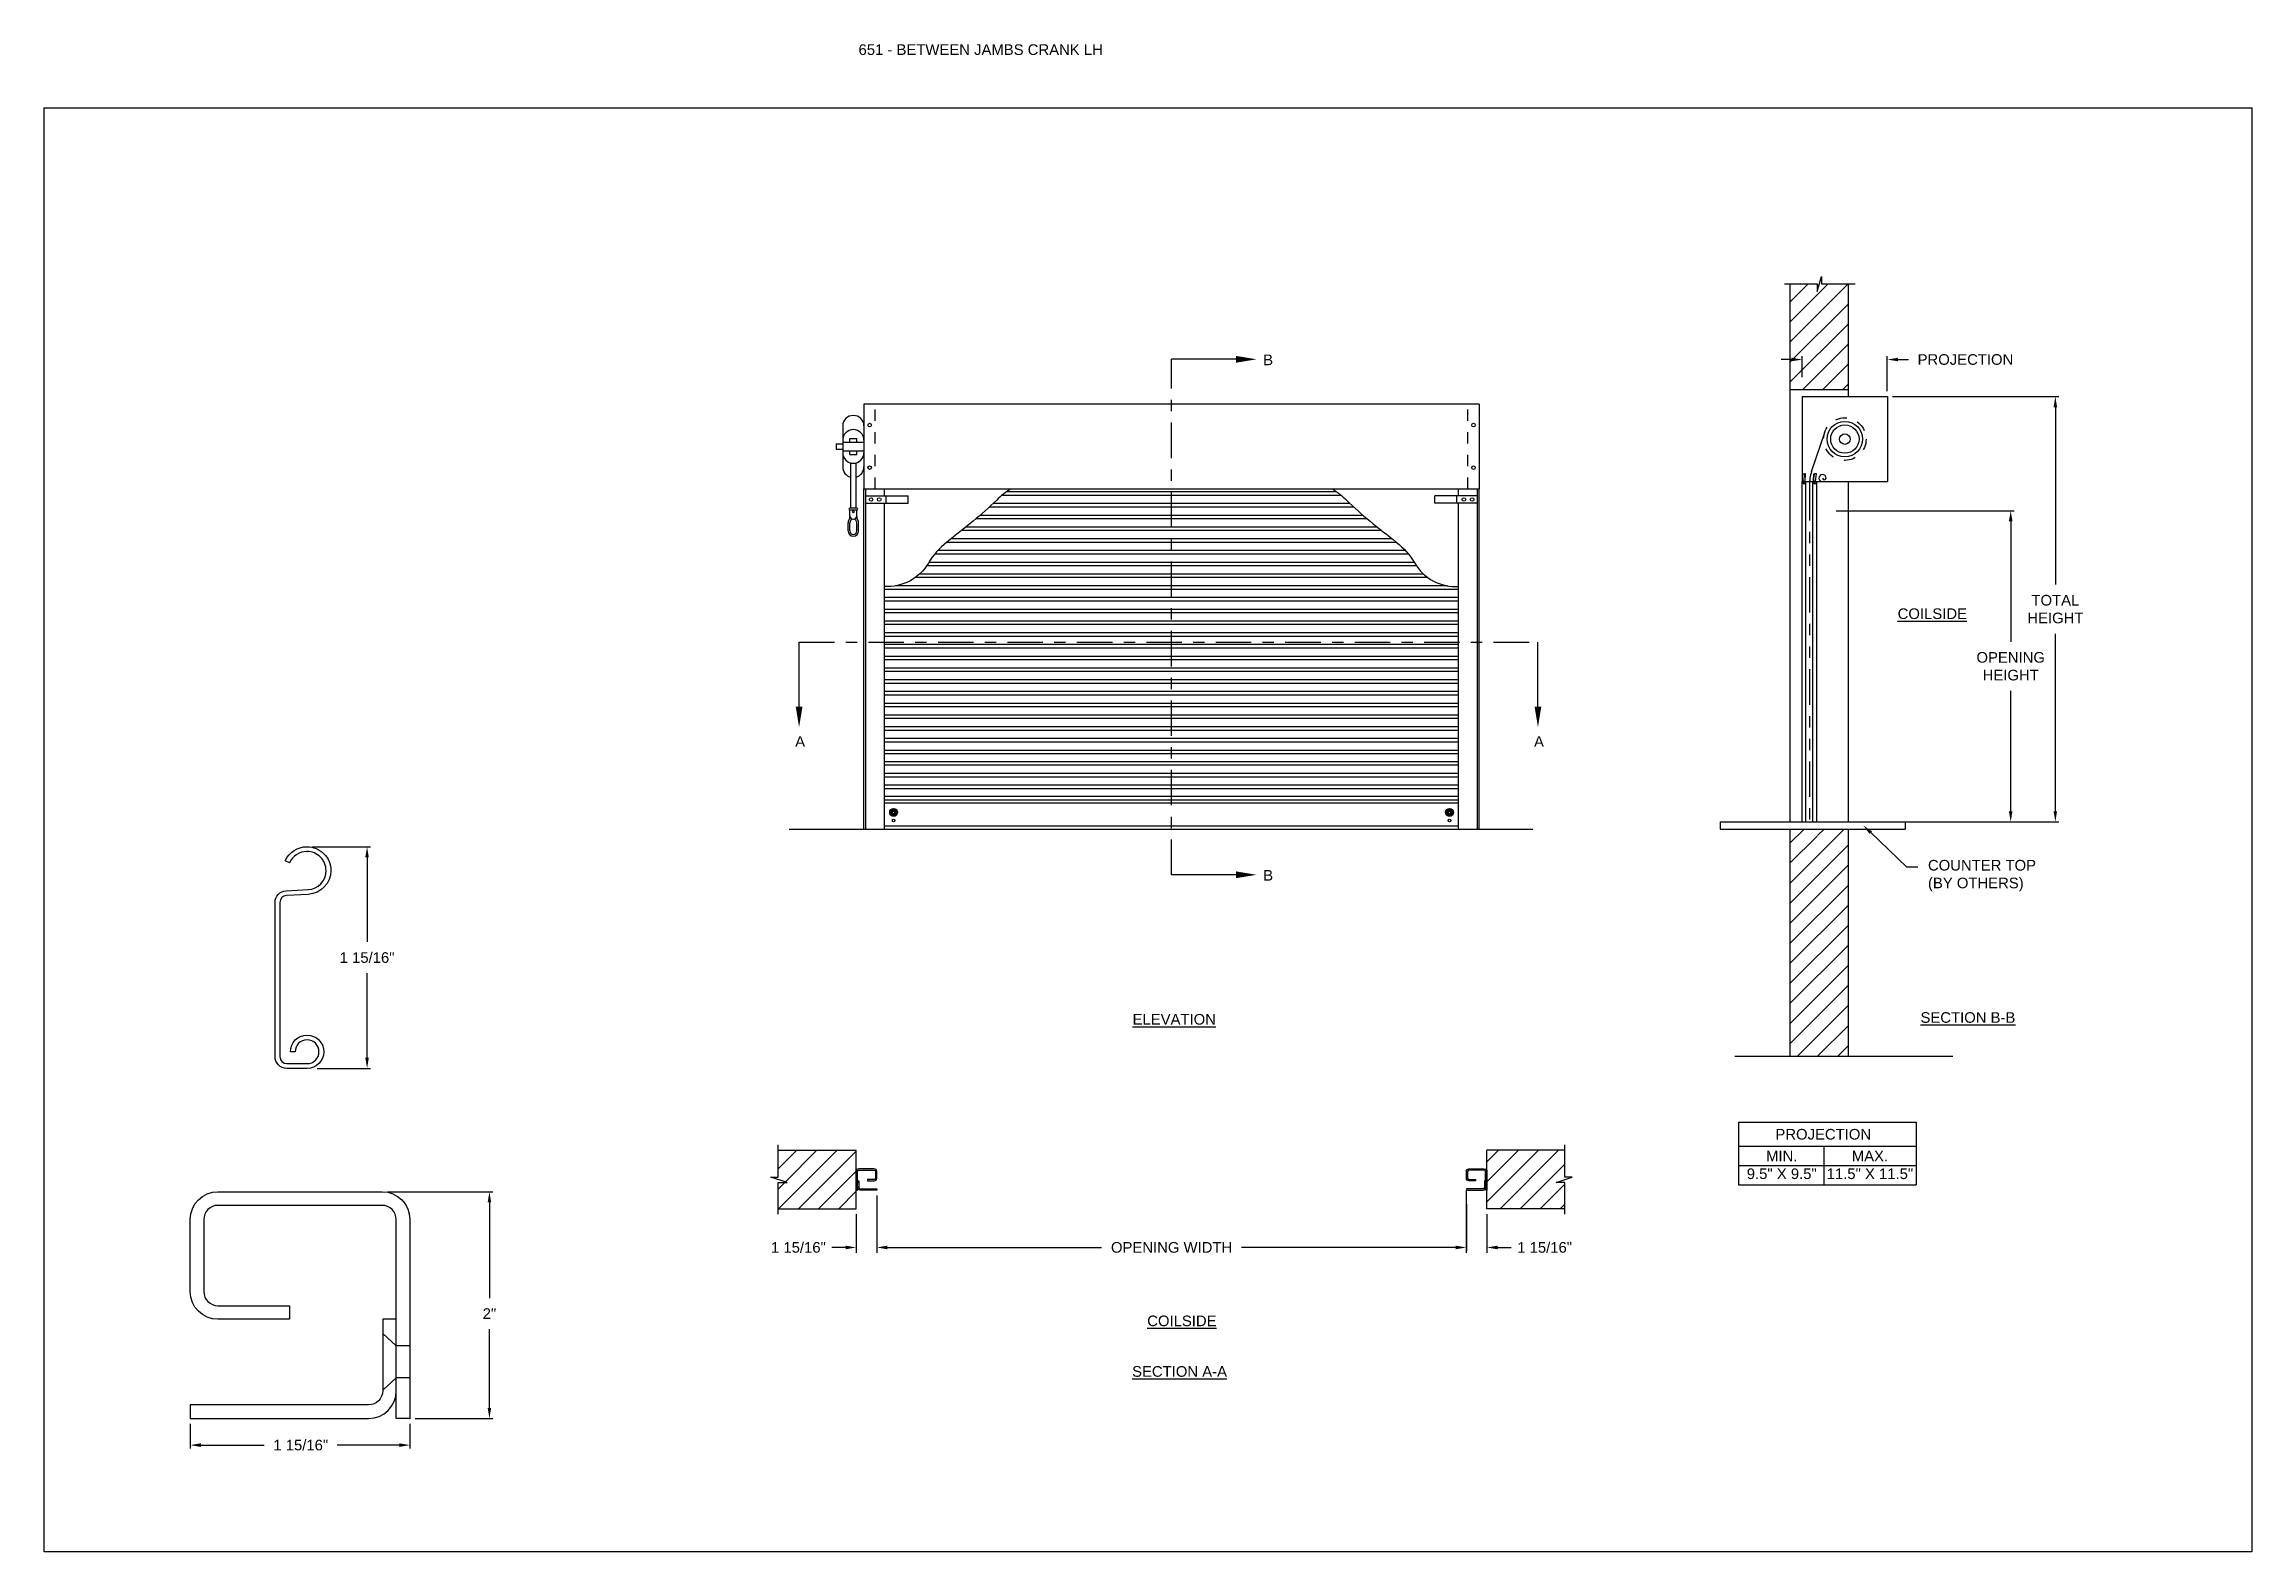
# Model space of a CAD drawing. Header units: inches. Extents: x 169.6 to 213.7, y 214.8 to 266.5.
# Drawn here: x 169.59 to 189.06, y 234.45 to 247.74 of the extents above; entities that cross this region are included whole.
import ezdxf
from ezdxf import colors
from ezdxf.entities.mleader import LeaderData, LeaderLine
from ezdxf.math import Vec2, Vec3

# ---------------------------------------------------------------- set-up
doc = ezdxf.new("R2010")
doc.units = ezdxf.units.IN
doc.header["$LTSCALE"] = 0.25
doc.header["$MEASUREMENT"] = 0
for name, pattern in [('CENTER', [2, 1.25, -0.25, 0.25, -0.25]), ('HIDDEN', [0.375, 0.25, -0.125]), ('PHANTOM', [2.5, 1.25, -0.25, 0.25, -0.25, 0.25, -0.25])]:
    doc.linetypes.add(name, pattern=pattern)
for name, color, linetype in [('ANNOTATIONS', 1, 'Continuous'), ('CRANK LH', 7, 'Continuous'), ('DETAILS', 4, 'Continuous'), ('SECTION CUTS', 6, 'CENTER')]:
    doc.layers.add(name, color=color, linetype=linetype)
doc.styles.add('ARIAL', font='arial.ttf', dxfattribs={"height": 0.09375})
doc.styles.get("Standard").update_dxf_attribs({"font": 'romans.shx'})
doc.dimstyles.new('ARIAL', dxfattribs={"dimtxt": 0.09375, "dimasz": 0.09375, "dimexe": 0.03125, "dimexo": 0.046875, "dimgap": 0.09, "dimtad": 0, "dimtih": 1, "dimtoh": 1, "dimdec": 4, "dimzin": 0, "dimdsep": 46, "dimlunit": 4, "dimtxsty": 'ARIAL', "dimcen": 0.09, "dimadec": 0, "dimazin": 0, "dimtfac": 1, "dimtdec": 4, "dimtix": 1, "dimtofl": 0, "dimtmove": 0, "dimatfit": 3, "dimfxl": 0.18, "dimfrac": 2, "dimtolj": 1, "dimtzin": 0, "dimarcsym": 0})
doc.dimstyles.new('STANDARD$0', dxfattribs={"dimtxt": 0.09375, "dimasz": 0.09375, "dimexe": 0.03125, "dimexo": 0.046875, "dimgap": 0.09, "dimtad": 0, "dimtih": 1, "dimtoh": 1, "dimdec": 4, "dimzin": 0, "dimdsep": 46, "dimtxsty": 'ARIAL', "dimcen": 0.09, "dimadec": 0, "dimazin": 0, "dimtfac": 1, "dimtdec": 4, "dimtofl": 0, "dimtmove": 0, "dimatfit": 1, "dimfxl": 1, "dimtolj": 1, "dimtzin": 0, "dimarcsym": 0})
pattern_1 = [(45, (-18.47276, -17.52354), (-0.08838835, 0.08838835), [])]
pattern_2 = [(45, (-18.47276, -16.85585), (-0.088388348, 0.088388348), [])]

msp = doc.modelspace()

# ---------------------------------------------------------------- texts
at = {"layer": 'ANNOTATIONS', "insert": (176.77122, 247.74099), "char_height": 0.09375, "width": 6.6097632, "attachment_point": 1, "line_spacing_factor": 0.86134, "style": 'ARIAL'}
msp.add_mtext('651 - BETWEEN JAMBS CRANK LH', dxfattribs=at)
at = {"layer": 'ANNOTATIONS', "char_height": 0.09375, "attachment_point": 2, "style": 'ARIAL'}
for s, insert, width in [('{\\LCOILSIDE}', (186.24071, 242.76669), 1.3823677), ('{\\LELEVATION}', (179.55534, 239.18997), 3.0834986), ('{\\LSECTION B-B}', (186.55482, 239.20594), 1.3823677), ('{\\LCOILSIDE}', (179.62258, 236.5306), 1.3823677), ('{\\LSECTION A-A}', (179.60195, 236.08446), 1.3823677)]:
    msp.add_mtext(s, dxfattribs=dict(at, insert=insert, width=width))
for s, width, insert in [('PROJECTION ', 1.7594917, (185.27899, 238.1763)), ('MIN.\\P9.5" X 9.5" ', 0.6711642, (184.91297, 237.98431)), ('MAX.\\P11.5" X 11.5"', 0.7869326, (185.69062, 237.98431))]:
    msp.add_mtext_dynamic_manual_height_columns(s, width=width, gutter_width=1.36268, heights=[0], dxfattribs=dict(at, insert=insert))
at = {"layer": 'SECTION CUTS', "style": 'ARIAL'}
for s, p in [('B', (180.33966, 244.91153)), ('A', (176.21233, 241.54591)), ('A', (182.72828, 241.54591)), ('B', (180.33966, 240.36581))]:
    msp.add_text(s, height=0.09375, dxfattribs=at).set_placement(p)

# ---------------------------------------------------------------- blocks, each defined once
blk = doc.blocks.new('*D21')
at = {"layer": 'ANNOTATIONS', "color": 0, "lineweight": -2, "transparency": 16777216}
for p, q in [((182.131, 237.637), (182.131, 237.1)), ((176.932, 237.29), (176.932, 237.1)), ((177.026, 237.131), (178.915, 237.131)), ((182.037, 237.131), (180.148, 237.131))]:
    blk.add_line(p, q, dxfattribs=at)
at = {"layer": 'ANNOTATIONS', "color": 0, "transparency": 16777216}
for points in [[(177.026, 237.147), (177.026, 237.115), (176.932, 237.131)], [(182.037, 237.147), (182.037, 237.115), (182.131, 237.131)]]:
    blk.add_solid(points, dxfattribs=at)
at = {"layer": 'defpoints', "color": 0, "transparency": 16777216}
for p in [(182.131, 237.684), (176.932, 237.337), (182.131, 237.131)]:
    blk.add_point(p, dxfattribs=at)
at = {"layer": 'ANNOTATIONS', "color": 0, "transparency": 16777216, "insert": (179.532, 237.131), "char_height": 0.09375, "attachment_point": 5, "style": 'ARIAL'}
blk.add_mtext('\\A1;OPENING WIDTH', dxfattribs=at)
blk = doc.blocks.new('*D19')
at = {"layer": 'ANNOTATIONS', "color": 0, "lineweight": -2, "transparency": 16777216}
for p, q in [((170.877, 235.575), (170.877, 235.357)), ((172.814, 235.575), (172.814, 235.357)), ((170.971, 235.388), (171.53, 235.388)), ((172.721, 235.388), (172.173, 235.388))]:
    blk.add_line(p, q, dxfattribs=at)
at = {"layer": 'ANNOTATIONS', "color": 0, "transparency": 16777216}
for points in [[(170.971, 235.404), (170.971, 235.372), (170.877, 235.388)], [(172.721, 235.404), (172.721, 235.372), (172.814, 235.388)]]:
    blk.add_solid(points, dxfattribs=at)
at = {"layer": 'defpoints', "color": 0, "transparency": 16777216}
for p in [(170.877, 235.622), (172.814, 235.622), (170.877, 235.388)]:
    blk.add_point(p, dxfattribs=at)
at = {"layer": 'ANNOTATIONS', "color": 0, "transparency": 16777216, "insert": (171.852, 235.388), "char_height": 0.09375, "attachment_point": 5, "style": 'ARIAL'}
blk.add_mtext('\\A1;1 15/16"', dxfattribs=at)
blk = doc.blocks.new('*D20')
at = {"layer": 'ANNOTATIONS', "color": 0, "lineweight": -2, "transparency": 16777216}
for p, q in [((172.616, 237.622), (173.547, 237.622)), ((173.516, 237.529), (173.516, 236.685)), ((173.516, 235.716), (173.516, 236.411)), ((172.861, 235.622), (173.547, 235.622))]:
    blk.add_line(p, q, dxfattribs=at)
at = {"layer": 'ANNOTATIONS', "color": 0, "transparency": 16777216}
for points in [[(173.5, 237.529), (173.531, 237.529), (173.516, 237.622)], [(173.5, 235.716), (173.531, 235.716), (173.516, 235.622)]]:
    blk.add_solid(points, dxfattribs=at)
at = {"layer": 'defpoints', "color": 0, "transparency": 16777216}
for p in [(172.569, 237.622), (173.516, 237.622), (172.814, 235.622)]:
    blk.add_point(p, dxfattribs=at)
at = {"layer": 'ANNOTATIONS', "color": 0, "transparency": 16777216, "insert": (173.516, 236.548), "char_height": 0.0938, "attachment_point": 5, "style": 'ARIAL'}
blk.add_mtext('\\A1;2"', dxfattribs=at)
blk = doc.blocks.new('*D14')
at = {"layer": 'ANNOTATIONS', "color": 0, "lineweight": -2, "transparency": 16777216}
for p, q in [((176.932, 237.59), (176.932, 237.084)), ((176.75, 237.426), (176.75, 237.084)), ((176.657, 237.131), (176.535, 237.131)), ((177.026, 237.131), (177.12, 237.131))]:
    blk.add_line(p, q, dxfattribs=at)
at = {"layer": 'ANNOTATIONS', "color": 0, "transparency": 16777216}
for points in [[(176.657, 237.147), (176.657, 237.115), (176.75, 237.131)], [(177.026, 237.147), (177.026, 237.115), (176.932, 237.131)]]:
    blk.add_solid(points, dxfattribs=at)
at = {"layer": 'defpoints', "color": 0, "transparency": 16777216}
for p in [(176.932, 237.637), (176.75, 237.472), (176.932, 237.131)]:
    blk.add_point(p, dxfattribs=at)
at = {"layer": 'ANNOTATIONS', "color": 0, "transparency": 16777216, "insert": (176.241, 237.131), "char_height": 0.09375, "attachment_point": 5, "style": 'ARIAL'}
blk.add_mtext('\\A1;1 15/16"', dxfattribs=at)
blk = doc.blocks.new('*D15')
at = {"layer": 'ANNOTATIONS', "color": 0, "lineweight": -2, "transparency": 16777216}
for p, q in [((182.131, 237.59), (182.131, 237.084)), ((182.313, 237.426), (182.313, 237.084)), ((182.037, 237.131), (181.944, 237.131)), ((182.407, 237.131), (182.528, 237.131))]:
    blk.add_line(p, q, dxfattribs=at)
at = {"layer": 'ANNOTATIONS', "color": 0, "transparency": 16777216}
for points in [[(182.037, 237.147), (182.037, 237.115), (182.131, 237.131)], [(182.407, 237.147), (182.407, 237.115), (182.313, 237.131)]]:
    blk.add_solid(points, dxfattribs=at)
at = {"layer": 'defpoints', "color": 0, "transparency": 16777216}
for p in [(182.131, 237.637), (182.313, 237.472), (182.313, 237.131)]:
    blk.add_point(p, dxfattribs=at)
at = {"layer": 'ANNOTATIONS', "color": 0, "transparency": 16777216, "insert": (182.822, 237.131), "char_height": 0.09375, "attachment_point": 5, "style": 'ARIAL'}
blk.add_mtext('\\A1;1 15/16"', dxfattribs=at)
blk = doc.blocks.new('*D16')
at = {"layer": 'ANNOTATIONS', "color": 0, "lineweight": -2, "transparency": 16777216}
for p, q in [((185.001, 244.961), (184.907, 244.961)), ((185.094, 244.807), (185.094, 244.992)), ((185.844, 244.681), (185.844, 244.992)), ((185.938, 244.961), (186.032, 244.961))]:
    blk.add_line(p, q, dxfattribs=at)
at = {"layer": 'ANNOTATIONS', "color": 0, "transparency": 16777216}
for points in [[(185.001, 244.977), (185.001, 244.946), (185.094, 244.961)], [(185.938, 244.977), (185.938, 244.946), (185.844, 244.961)]]:
    blk.add_solid(points, dxfattribs=at)
at = {"layer": 'defpoints', "color": 0, "transparency": 16777216}
for p in [(185.844, 244.961), (185.094, 244.76), (185.844, 244.635)]:
    blk.add_point(p, dxfattribs=at)
at = {"layer": 'ANNOTATIONS', "color": 0, "transparency": 16777216, "insert": (186.533, 244.961), "char_height": 0.09375, "attachment_point": 5, "style": 'ARIAL'}
blk.add_mtext('\\A1;PROJECTION', dxfattribs=at)
blk = doc.blocks.new('*X8')
at = {"color": 0, "linetype": 'Continuous'}
for p, q in [((2.144, 5.299), (2.185, 5.339)), ((2.144, 5.304), (2.18, 5.339)), ((2.144, 5.309), (2.174, 5.339)), ((2.145, 5.294), (2.189, 5.338)), ((2.146, 5.317), (2.167, 5.338)), ((2.147, 5.29), (2.193, 5.336)), ((2.149, 5.287), (2.167, 5.305)), ((2.151, 5.284), (2.168, 5.3)), ((2.154, 5.281), (2.17, 5.297)), ((2.157, 5.278), (2.174, 5.295)), ((2.16, 5.276), (2.178, 5.294)), ((2.164, 5.274), (2.209, 5.319)), ((2.168, 5.272), (2.211, 5.315)), ((2.172, 5.271), (2.212, 5.311)), ((2.177, 5.271), (2.212, 5.306)), ((2.178, 5.316), (2.196, 5.334)), ((2.183, 5.315), (2.2, 5.332)), ((2.183, 5.271), (2.212, 5.3)), ((2.186, 5.313), (2.203, 5.329)), ((2.188, 5.31), (2.205, 5.326)), ((2.189, 5.305), (2.207, 5.323)), ((2.191, 5.273), (2.21, 5.293))]:
    blk.add_line(p, q, dxfattribs=at)
blk = doc.blocks.new('*D17')
at = {"layer": 'ANNOTATIONS', "color": 0, "lineweight": -2, "transparency": 16777216}
for p, q in [((185.392, 243.627), (186.963, 243.627)), ((186.932, 243.534), (186.932, 242.473)), ((186.932, 240.978), (186.932, 242.039)), ((185.392, 240.885), (186.963, 240.885))]:
    blk.add_line(p, q, dxfattribs=at)
at = {"layer": 'ANNOTATIONS', "color": 0, "transparency": 16777216}
for points in [[(186.916, 243.534), (186.948, 243.534), (186.932, 243.627)], [(186.916, 240.978), (186.948, 240.978), (186.932, 240.885)]]:
    blk.add_solid(points, dxfattribs=at)
at = {"layer": 'defpoints', "color": 0, "transparency": 16777216}
for p in [(185.345, 243.627), (185.345, 240.885), (186.932, 240.885)]:
    blk.add_point(p, dxfattribs=at)
at = {"layer": 'ANNOTATIONS', "color": 0, "transparency": 16777216, "insert": (186.932, 242.256), "char_height": 0.09375, "attachment_point": 5, "style": 'ARIAL'}
blk.add_mtext('\\A1;OPENING \\PHEIGHT', dxfattribs=at)
blk = doc.blocks.new('*D18')
at = {"layer": 'ANNOTATIONS', "color": 0, "lineweight": -2, "transparency": 16777216}
for p, q in [((185.891, 244.635), (187.357, 244.635)), ((187.326, 244.541), (187.326, 242.977)), ((187.326, 240.978), (187.326, 242.542)), ((185.891, 240.885), (187.357, 240.885))]:
    blk.add_line(p, q, dxfattribs=at)
at = {"layer": 'ANNOTATIONS', "color": 0, "transparency": 16777216}
for points in [[(187.31, 244.541), (187.341, 244.541), (187.326, 244.635)], [(187.31, 240.978), (187.341, 240.978), (187.326, 240.885)]]:
    blk.add_solid(points, dxfattribs=at)
at = {"layer": 'defpoints', "color": 0, "transparency": 16777216}
for p in [(185.844, 244.635), (185.844, 240.885), (187.326, 240.885)]:
    blk.add_point(p, dxfattribs=at)
at = {"layer": 'ANNOTATIONS', "color": 0, "transparency": 16777216, "insert": (187.326, 242.76), "char_height": 0.0938, "attachment_point": 5, "style": 'ARIAL'}
blk.add_mtext('\\A1;TOTAL \\PHEIGHT', dxfattribs=at)
blk = doc.blocks.new('*D53')
at = {"layer": 'ANNOTATIONS', "color": 0, "lineweight": -2, "transparency": 16777216}
for p, q in [((171.954, 240.665), (172.468, 240.665)), ((172.437, 240.571), (172.437, 239.826)), ((172.437, 238.804), (172.437, 239.549)), ((171.996, 238.71), (172.468, 238.71))]:
    blk.add_line(p, q, dxfattribs=at)
at = {"layer": 'ANNOTATIONS', "color": 0, "transparency": 16777216}
for points in [[(172.421, 240.571), (172.452, 240.571), (172.437, 240.665)], [(172.421, 238.804), (172.452, 238.804), (172.437, 238.71)]]:
    blk.add_solid(points, dxfattribs=at)
at = {"layer": 'defpoints', "color": 0, "transparency": 16777216}
for p in [(171.907, 240.665), (171.949, 238.71), (172.437, 238.71)]:
    blk.add_point(p, dxfattribs=at)
at = {"layer": 'ANNOTATIONS', "color": 0, "transparency": 16777216, "insert": (172.437, 239.687), "char_height": 0.09375, "attachment_point": 5, "style": 'ARIAL'}
blk.add_mtext('\\A1;1 15/16"', dxfattribs=at)

# ---------------------------------------------------------------- dimensions: what is measured, and where the dimension line sits
at = {"layer": 'ANNOTATIONS'}
dim = msp.add_linear_dim(base=(185.84432, 244.96116), p1=(185.09432, 244.76043), p2=(185.84432, 244.63462), text='PROJECTION', dimstyle='STANDARD$0', dxfattribs=at)
dim.commit()
dim.dimension.update_dxf_attribs({"geometry": '*D16', "text_midpoint": (186.53343, 244.96116), "dimtype": 160})
for base, p1, p2, text, picture, middle in [((187.32564, 240.88462), (185.84432, 244.63462), (185.84432, 240.88462), 'TOTAL \\PHEIGHT', '*D18', (187.32564, 242.75962)), ((186.93189, 240.88462), (185.34463, 243.62742), (185.34463, 240.88462), 'OPENING \\PHEIGHT', '*D17', (186.93189, 242.25602))]:
    dim = msp.add_linear_dim(base=base, p1=p1, p2=p2, angle=90, text=text, dimstyle='STANDARD$0', dxfattribs=at)
    dim.commit()
    dim.dimension.update_dxf_attribs({"geometry": picture, "text_midpoint": middle})
dim = msp.add_linear_dim(base=(172.43684, 238.70996), p1=(171.90727, 240.66477), p2=(171.94944, 238.70996), angle=90, text='1 15/16"', dimstyle='STANDARD$0', dxfattribs=at)
dim.commit()
dim.dimension.update_dxf_attribs({"geometry": '*D53', "text_midpoint": (172.43684, 239.68737), "dimtype": 160})
for base, p2, angle, picture, middle in [((173.51571, 237.62233), (172.56934, 237.62233), 90, '*D20', (173.51571, 236.54773)), ((170.87684, 235.38803), (170.87684, 235.62233), 180, '*D19', (171.85177, 235.38803))]:
    dim = msp.add_linear_dim(base=base, p1=(172.81434, 235.62233), p2=p2, angle=angle, dimstyle='ARIAL', dxfattribs=at)
    dim.commit()
    dim.dimension.update_dxf_attribs({"geometry": picture, "text_midpoint": middle, "dimtype": 160})
for base, p1, p2, picture, middle in [((176.93202, 237.13098), (176.75038, 237.47248), (176.93202, 237.63664), '*D14', (176.24135, 237.13098)), ((182.31288, 237.13098), (182.13124, 237.63654), (182.31288, 237.47248), '*D15', (182.82191, 237.13098))]:
    dim = msp.add_linear_dim(base=base, p1=p1, p2=p2, text='1 15/16"', dimstyle='STANDARD$0', override={"dimexe": 0.046875, "dimgap": 0.0625, "dimlunit": 4, "dimcen": 0.089844, "dimatfit": 0, "dimfxl": 0.18, "dimfrac": 2}, dxfattribs=at)
    dim.commit()
    dim.dimension.update_dxf_attribs({"geometry": picture, "text_midpoint": middle, "dimtype": 160})
dim = msp.add_linear_dim(base=(182.13124, 237.13098), p1=(176.93202, 237.33694), p2=(182.13124, 237.68352), text='OPENING WIDTH', dimstyle='STANDARD$0', dxfattribs=at)
dim.commit()
dim.dimension.update_dxf_attribs({"geometry": '*D21', "text_midpoint": (179.53163, 237.13098)})

# ---------------------------------------------------------------- hatches: boundary and pattern name
at = {"layer": 'CRANK LH', "linetype": 'Continuous'}
h = msp.add_hatch(dxfattribs=at)
h.set_pattern_fill('ANSI31', color=256, style=0)
h.set_pattern_definition(pattern_2)
h.paths.add_polyline_path([(185.50057, 245.62914), (185.26407, 245.62914), (185.26407, 245.6938), (185.22566, 245.56044), (185.22566, 245.62914), (184.98494, 245.62914), (184.98494, 244.69712), (185.50057, 244.69712)])
h = msp.add_hatch(dxfattribs=at)
h.set_pattern_fill('ANSI31', color=256, style=0)
h.set_pattern_definition(pattern_2)
h.paths.add_polyline_path([(185.50057, 240.82062), (185.26407, 240.82062), (185.26407, 240.88528), (185.22566, 240.75192), (185.22566, 240.82062), (184.98494, 240.82062), (184.98494, 238.8189), (185.50057, 238.8189)])
at = {"layer": 'CRANK LH'}
h = msp.add_hatch(dxfattribs=at)
h.set_pattern_fill('ANSI31', color=256, style=0)
h.set_pattern_definition(pattern_1)
h.paths.add_polyline_path([(176.75038, 237.98811), (176.06288, 237.98811), (176.06288, 237.7509), (175.99878, 237.7509), (176.14085, 237.704), (176.06288, 237.704), (176.06288, 237.47248), (176.75038, 237.47248), (176.75038, 237.63498)])
h = msp.add_hatch(dxfattribs=at)
h.set_pattern_fill('ANSI31', color=256, style=0)
h.set_pattern_definition(pattern_1)
h.paths.add_polyline_path([(183.06448, 237.7509), (183.00038, 237.7509), (183.00038, 237.98811), (182.31288, 237.98811), (182.31288, 237.47248), (182.33105, 237.47248), (183.00038, 237.47248), (183.00038, 237.704), (182.92241, 237.704)])

# ---------------------------------------------------------------- linework, layer by layer
at = {"layer": 'ANNOTATIONS'}
for p, q in [((184.53279, 238.23573), (184.53279, 237.68436)), ((184.53279, 238.23573), (186.0979, 238.23573)), ((186.0979, 238.23573), (186.0979, 237.68436)), ((184.53279, 238.02426), (186.0979, 238.02426)), ((185.28316, 238.02426), (185.28316, 237.68436)), ((184.53279, 237.85431), (186.0979, 237.85431)), ((184.53279, 237.68436), (186.0979, 237.68436)), ((176.93202, 237.49904), (176.93202, 237.09973)), ((182.13124, 237.51154), (182.13124, 237.09973))]:
    msp.add_line(p, q, dxfattribs=at)
at = {"layer": 'CRANK LH', "linetype": 'Continuous'}
for p, q in [((184.93855, 245.62914), (185.22566, 245.62914)), ((184.98494, 245.62914), (184.98494, 240.88462)), ((185.22566, 245.56044), (185.26407, 245.6938)), ((185.22566, 245.62914), (185.22566, 245.56044)), ((185.26407, 245.6938), (185.26407, 245.62914)), ((185.26407, 245.62914), (185.55926, 245.62914)), ((185.50057, 244.63462), (185.50057, 245.62914)), ((182.24452, 244.56862), (176.81874, 244.56862)), ((176.81874, 244.56862), (176.81874, 243.82062)), ((182.24452, 244.56862), (182.24452, 243.82062)), ((184.98494, 244.69712), (185.50057, 244.69712)), ((185.09432, 244.63462), (185.84432, 244.63462)), ((185.09432, 244.63462), (185.09432, 243.88462)), ((185.84432, 244.63462), (185.84432, 243.88462)), ((176.63124, 244.3743), (176.63124, 244.01493)), ((176.81874, 244.3743), (176.81874, 244.01493)), ((176.57451, 244.21805), (176.57451, 244.17118)), ((176.69374, 244.23368), (176.69374, 244.26493)), ((176.69374, 244.1243), (176.69374, 244.15555)), ((176.75624, 244.23368), (176.75624, 244.26493)), ((176.75624, 244.1243), (176.75624, 244.15555)), ((185.17613, 243.9737), (185.29148, 244.31902)), ((176.70155, 244.04905), (176.70155, 243.64978)), ((176.74843, 244.04905), (176.74843, 243.64978)), ((176.81874, 240.82062), (176.81874, 243.82062)), ((176.81874, 243.82062), (182.24452, 243.82062)), ((176.83436, 240.82062), (176.83436, 243.82062)), ((177.00038, 243.75812), (177.00038, 243.82062)), ((181.0275, 243.76317), (178.03576, 243.76317)), ((180.98707, 243.79442), (178.07619, 243.79442)), ((182.06288, 243.75812), (182.06288, 243.82062)), ((182.2289, 240.82062), (182.2289, 243.82062)), ((182.24452, 240.82062), (182.24452, 243.82062)), ((185.09432, 243.88462), (185.12557, 243.88462)), ((185.09432, 240.88462), (185.09432, 243.88462)), ((185.10165, 243.88806), (185.09856, 243.95345)), ((185.09856, 243.95345), (185.1162, 243.95345)), ((185.10165, 243.88462), (185.10165, 243.88806)), ((185.10165, 243.88806), (185.11929, 243.88806)), ((185.11929, 243.88806), (185.1162, 243.95345)), ((185.12147, 243.95279), (185.1162, 243.95345)), ((185.11929, 243.88806), (185.12147, 243.95279)), ((185.11929, 243.88462), (185.11929, 243.88806)), ((185.12557, 240.88462), (185.12557, 243.88462)), ((185.12557, 243.88462), (185.18807, 243.88462)), ((185.18807, 240.88462), (185.18807, 243.88462)), ((185.18807, 243.88462), (185.21932, 243.88462)), ((185.19437, 243.88901), (185.19434, 243.88806)), ((185.21199, 243.88806), (185.19434, 243.88806)), ((185.19434, 243.88462), (185.19434, 243.88806)), ((185.19437, 243.88901), (185.20096, 243.95414)), ((185.19437, 243.88901), (185.19566, 243.95376)), ((185.19566, 243.95376), (185.20096, 243.95414)), ((185.21858, 243.95319), (185.20096, 243.95414)), ((185.20369, 243.88462), (185.84432, 243.88462)), ((185.21199, 243.88806), (185.21858, 243.95319)), ((185.21199, 243.88462), (185.21199, 243.88806)), ((185.21932, 243.88462), (185.21932, 240.88462)), ((185.50057, 240.88462), (185.50057, 243.88462)), ((176.75624, 243.63415), (176.69374, 243.63415)), ((176.69374, 243.58379), (176.69374, 243.63415)), ((176.75624, 243.58379), (176.75624, 243.63415)), ((176.83436, 243.75812), (177.20936, 243.75812)), ((176.83436, 243.69562), (177.20936, 243.69562)), ((177.00038, 240.82062), (177.00038, 243.69562)), ((177.01601, 243.69562), (177.01601, 243.75812)), ((177.20936, 243.69562), (177.20936, 243.75812)), ((181.22132, 243.58719), (177.84194, 243.58719)), ((181.13971, 243.65956), (177.92355, 243.65956)), ((181.10611, 243.69081), (177.95715, 243.69081)), ((182.2289, 243.75812), (181.8539, 243.75812)), ((181.8539, 243.69562), (181.8539, 243.75812)), ((182.2289, 243.69562), (181.8539, 243.69562)), ((182.04726, 243.69562), (182.04726, 243.75812)), ((182.06288, 240.82062), (182.06288, 243.69562)), ((176.67811, 243.45023), (176.67811, 243.52129)), ((176.69374, 243.45023), (176.69374, 243.52129)), ((176.77186, 243.45023), (176.77186, 243.52129)), ((181.47678, 243.37996), (177.58648, 243.37996)), ((181.38593, 243.45233), (177.67734, 243.45233)), ((181.3471, 243.48358), (177.71616, 243.48358)), ((181.25832, 243.55594), (177.80494, 243.55594)), ((181.6207, 243.2451), (177.44256, 243.2451)), ((181.5939, 243.27635), (177.46936, 243.27635)), ((181.51641, 243.34871), (177.54685, 243.34871)), ((181.79232, 243.03787), (177.27094, 243.03787)), ((181.75378, 243.06912), (177.30948, 243.06912)), ((181.69098, 243.14148), (177.37228, 243.14148)), ((181.67141, 243.17273), (177.39185, 243.17273)), ((182.06288, 242.93425), (177.00038, 242.93425)), ((182.06288, 242.86189), (177.00038, 242.86189)), ((182.06288, 242.83064), (177.00038, 242.83064)), ((181.96644, 242.9655), (177.09682, 242.9655)), ((182.06288, 242.75828), (177.00038, 242.75828)), ((182.06288, 242.72703), (177.00038, 242.72703)), ((182.06288, 242.65466), (177.00038, 242.65466)), ((182.06288, 242.62341), (177.00038, 242.62341)), ((182.06288, 242.55105), (177.00038, 242.55105)), ((182.06288, 242.5198), (177.00038, 242.5198)), ((182.06288, 242.44743), (177.00038, 242.44743)), ((182.06288, 242.41618), (177.00038, 242.41618)), ((182.06288, 242.34382), (177.00038, 242.34382)), ((182.06288, 242.31257), (177.00038, 242.31257)), ((182.06288, 242.2402), (177.00038, 242.2402)), ((182.06288, 242.20895), (177.00038, 242.20895)), ((182.06288, 242.13659), (177.00038, 242.13659)), ((182.06288, 242.10534), (177.00038, 242.10534)), ((182.06288, 242.03297), (177.00038, 242.03297)), ((182.06288, 242.00172), (177.00038, 242.00172)), ((182.06288, 241.92936), (177.00038, 241.92936)), ((182.06288, 241.89811), (177.00038, 241.89811)), ((182.06288, 241.82574), (177.00038, 241.82574)), ((182.06288, 241.79449), (177.00038, 241.79449)), ((182.06288, 241.72213), (177.00038, 241.72213)), ((182.06288, 241.69088), (177.00038, 241.69088)), ((182.06288, 241.61852), (177.00038, 241.61852)), ((182.06288, 241.58727), (177.00038, 241.58727)), ((182.06288, 241.5149), (177.00038, 241.5149)), ((182.06288, 241.48365), (177.00038, 241.48365)), ((182.06288, 241.41443), (177.00038, 241.41443)), ((182.06288, 241.38318), (177.00038, 241.38318)), ((182.06288, 241.31081), (177.00038, 241.31081)), ((182.06288, 241.27956), (177.00038, 241.27956)), ((182.06288, 241.2072), (177.00038, 241.2072)), ((182.06288, 241.17595), (177.00038, 241.17595)), ((182.06288, 241.10653), (177.00038, 241.10653)), ((182.06288, 241.07528), (177.00038, 241.07528)), ((182.06288, 241.05036), (177.00038, 241.05036)), ((182.06288, 240.84767), (177.00038, 240.84767)), ((184.36934, 240.88462), (186.00057, 240.88462)), ((184.36934, 240.88462), (184.36934, 240.82062)), ((186.00057, 240.88462), (186.00057, 240.82062)), ((184.36934, 240.82062), (186.00057, 240.82062)), ((184.98494, 240.82062), (184.98494, 238.81927)), ((185.50057, 238.81927), (185.50057, 240.82062)), ((184.4992, 238.81927), (186.42292, 238.81927)), ((176.06288, 237.7509), (176.06288, 238.03498)), ((183.00038, 237.7509), (183.00038, 238.03498)), ((176.14085, 237.704), (175.99878, 237.7509)), ((175.99878, 237.7509), (176.06288, 237.7509)), ((182.92241, 237.704), (183.06448, 237.7509)), ((183.06448, 237.7509), (183.00038, 237.7509)), ((176.06288, 237.42561), (176.06288, 237.704)), ((176.06288, 237.704), (176.14085, 237.704)), ((176.75038, 237.6967), (176.76163, 237.6967)), ((176.75038, 237.67034), (176.76163, 237.67034)), ((176.77288, 237.70696), (176.76163, 237.6967)), ((176.77288, 237.66008), (176.76163, 237.67034)), ((182.29038, 237.70696), (182.30163, 237.6967)), ((182.29038, 237.66008), (182.30163, 237.67034)), ((182.31288, 237.6967), (182.30163, 237.6967)), ((182.31288, 237.67034), (182.30163, 237.67034)), ((183.00038, 237.704), (182.92241, 237.704)), ((183.00038, 237.42561), (183.00038, 237.704))]:
    msp.add_line(p, q, dxfattribs=at)
at = {"layer": 'CRANK LH', "linetype": 'HIDDEN'}
for p, q in [((176.91835, 243.82062), (176.91835, 244.56862)), ((176.91835, 243.82062), (176.91835, 244.56862)), ((182.14491, 243.82062), (182.14491, 244.56862))]:
    msp.add_line(p, q, dxfattribs=at)
at = {"layer": 'CRANK LH', "linetype": 'PHANTOM'}
for p, q in [((176.57451, 244.21805), (176.63124, 244.21805)), ((176.57451, 244.17118), (176.63124, 244.17118)), ((176.63124, 244.23368), (176.81874, 244.23368)), ((176.63124, 244.15555), (176.81874, 244.15555)), ((176.69374, 244.26493), (176.75624, 244.26493)), ((176.69374, 244.1243), (176.75624, 244.1243)), ((185.15682, 243.8549), (185.15682, 240.88462))]:
    msp.add_line(p, q, dxfattribs=at)
at = {"layer": 'CRANK LH'}
for p, q in [((176.75624, 243.64978), (176.69374, 243.64978)), ((176.75624, 243.45023), (176.75624, 243.52129)), ((176.16059, 240.82062), (182.71883, 240.82062)), ((176.06288, 237.98811), (176.75038, 237.98811)), ((176.75038, 237.47248), (176.75038, 237.98811)), ((182.31288, 237.47248), (182.31288, 237.98811)), ((183.00038, 237.98811), (182.31288, 237.98811)), ((176.06288, 237.47248), (176.75038, 237.47248)), ((183.00038, 237.47248), (182.31288, 237.47248))]:
    msp.add_line(p, q, dxfattribs=at)
at = {"layer": 'CRANK LH', "linetype": 'Continuous'}
for points in [[(178.11172, 243.81862, 0.04994125), (177.98963, 243.72187, -0.02135943), (177.78118, 243.53637, -0.00459955), (177.54958, 243.35087, 0.09348756), (177.38745, 243.16537, -0.28353071), (177.00038, 242.96069, 0.72847355)], [(180.95154, 243.81862, -0.04994125), (181.07363, 243.72187, 0.02135943), (181.28208, 243.53637, 0.00459955), (181.51368, 243.35087, -0.09348756), (181.67581, 243.16537, 0.28353071), (182.06288, 242.96069, -0.72847355)]]:
    msp.add_lwpolyline(points, format="xyb", dxfattribs=at)
at = {"layer": 'CRANK LH'}
for points in [[(176.76163, 237.63664), (176.76163, 237.80118, -0.41421356), (176.77335, 237.81289), (176.90905, 237.81289, -0.41421356), (176.92077, 237.80118), (176.92077, 237.74164, -0.41421356), (176.90905, 237.72993), (176.84999, 237.72993), (176.84999, 237.71868), (176.90905, 237.71868, 0.41421356), (176.93202, 237.74164), (176.93202, 237.80118, 0.41421356), (176.90905, 237.82414), (176.77335, 237.82414, 0.41421356), (176.75038, 237.80118), (176.75038, 237.63664)], [(182.30163, 237.63664), (182.30163, 237.80118, 0.41421356), (182.28991, 237.81289), (182.15421, 237.81289, 0.41421356), (182.14249, 237.80118), (182.14249, 237.74164, 0.41421356), (182.15421, 237.72993), (182.21327, 237.72993), (182.21327, 237.71868), (182.15421, 237.71868, -0.41421356), (182.13124, 237.74164), (182.13124, 237.80118, -0.41421356), (182.15421, 237.82414), (182.28991, 237.82414, -0.41421356), (182.31288, 237.80118), (182.31288, 237.63664)], [(176.93202, 237.63664), (176.7846, 237.63664, -0.41421356), (176.76163, 237.65961), (176.76163, 237.71868), (176.77288, 237.71868), (176.77288, 237.65961, 0.41421356), (176.7846, 237.64789), (176.93202, 237.64789)], [(182.13124, 237.63664), (182.27866, 237.63664, 0.41421356), (182.30163, 237.65961), (182.30163, 237.71868), (182.29038, 237.71868), (182.29038, 237.65961, -0.41421356), (182.27866, 237.64789), (182.13124, 237.64789)]]:
    msp.add_lwpolyline(points, format="xyb", close=True, dxfattribs=at)
at = {"layer": 'CRANK LH', "linetype": 'Continuous'}
for centre, radius in [((176.86854, 244.38312), 0.01562), ((176.86854, 244.38312), 0.01562), ((182.19472, 244.38312), 0.01562), ((182.19472, 244.38312), 0.01562), ((185.46932, 244.25962), 0.15625), ((185.46932, 244.25962), 0.125), ((185.46932, 244.25962), 0.04685), ((176.86854, 244.00812), 0.01562), ((176.86854, 244.00812), 0.01562), ((182.19472, 244.00812), 0.01562), ((182.19472, 244.00812), 0.01562), ((185.11025, 243.86864), 0.00687), ((185.20339, 243.86864), 0.00687), ((176.72499, 243.61853), 0.00781), ((176.88124, 243.72687), 0.01562), ((176.95351, 243.72687), 0.01562), ((182.10976, 243.72687), 0.01562), ((182.18202, 243.72687), 0.01562), ((177.08015, 240.96749), 0.0344), ((177.08015, 240.96749), 0.01114), ((177.08015, 240.89661), 0.01114), ((181.98311, 240.96749), 0.0344), ((181.98311, 240.96749), 0.01114), ((181.98311, 240.89661), 0.01114)]:
    msp.add_circle(centre, radius, dxfattribs=at)
at = {"layer": 'CRANK LH', "linetype": 'HIDDEN'}
msp.add_circle((185.46932, 244.25962), 0.1875, dxfattribs=at)
at = {"layer": 'CRANK LH', "linetype": 'Continuous'}
for centre, radius, start, end in [((176.72499, 244.3743), 0.09375, 0, 180), ((176.72499, 244.24941), 0.09375, 0, 180), ((176.72499, 244.13982), 0.09375, 180, 0), ((176.72499, 244.01493), 0.09375, 180, 255.522488), ((176.72499, 244.01493), 0.09375, 284.477512, 0), ((185.53182, 243.8549), 0.375, 161.529967, 180), ((185.27248, 243.91587), 0.03125, 0, 180), ((185.27248, 243.91587), 0.03125, 180, 270), ((185.2881, 243.91587), 0.01562, 180, 0)]:
    msp.add_arc(centre, radius, start, end, dxfattribs=at)
at = {"layer": 'CRANK LH'}
for centre, radius, start, end in [((176.69374, 243.64197), 0.00781, 90, 270), ((176.664, 243.57012), 0.03125, 321.317813, 12.635625), ((176.72499, 243.58379), 0.03125, 180, 0), ((176.78598, 243.57012), 0.03125, 167.364375, 218.682187), ((176.75624, 243.64197), 0.00781, 270, 90), ((176.72499, 243.52129), 0.04688, 141.317813, 180), ((176.72499, 243.45023), 0.04688, 180, 0), ((176.72499, 243.52129), 0.03125, 0, 180), ((176.72499, 243.45023), 0.03125, 180, 0), ((176.72499, 243.52129), 0.04688, 0, 38.682187)]:
    msp.add_arc(centre, radius, start, end, dxfattribs=at)
at = {"layer": 'defpoints'}
msp.add_lwpolyline([(189.05875, 234.44685), (169.58887, 234.44685), (169.58887, 247.18196), (189.05875, 247.18196)], close=True, dxfattribs=at)
at = {"layer": 'DETAILS'}
for p, q in [((171.9065, 240.66477), (171.90726, 240.66477)), ((171.9065, 240.62277), (171.90726, 240.62277)), ((171.12184, 237.62233), (172.56934, 237.62233)), ((172.57434, 236.37233), (172.69434, 236.26295)), ((172.81434, 236.26295), (172.69434, 236.26295)), ((172.57434, 235.87233), (172.69434, 235.9817)), ((172.81434, 235.9817), (172.69434, 235.9817))]:
    msp.add_line(p, q, dxfattribs=at)
msp.add_lwpolyline([(172.11727, 240.45477, -0.39895955), (171.91826, 240.24506), (171.72602, 240.23499, 0.39895955), (171.66726, 240.17307), (171.66726, 238.81396, 0.41421356), (171.72926, 238.75196), (171.90726, 238.75196, 2.41421356), (171.80226, 238.85696), (171.76026, 238.85696, -2.41421356), (171.90726, 238.70996), (171.72926, 238.70996, -0.41421356), (171.62526, 238.81396), (171.62526, 240.17307, -0.39895955), (171.72382, 240.27693), (171.91607, 240.287, 0.39895955), (172.07527, 240.45477, 0.41491795), (171.90687, 240.62277, 0.29455643), (171.75408, 240.52473), (171.75377, 240.52404), (171.71555, 240.54146), (171.71586, 240.54215, -0.29428604), (171.9069, 240.66477, -0.41473176)], format="xyb", close=True, dxfattribs=at)
for points in [[(172.56934, 237.62233, -0.41421356), (172.81434, 237.37733), (172.81434, 235.62233), (172.69434, 235.62233), (172.69434, 237.37733, 0.41421356), (172.56934, 237.50233), (171.12184, 237.50233, 0.41421356), (170.99684, 237.37733), (170.99684, 236.74233, 0.41421356), (171.12184, 236.61733), (171.75184, 236.61733), (171.75184, 236.49733), (171.12184, 236.49733, -0.41421356), (170.87684, 236.74233), (170.87684, 237.37733, -0.41421356), (171.12184, 237.62233)], [(172.69434, 236.49733), (172.57434, 236.49733), (172.57434, 235.86733, -0.41421356), (172.44934, 235.74233), (170.87684, 235.74233), (170.87684, 235.62233), (172.44934, 235.62233, 0.41421356), (172.69434, 235.86733)]]:
    msp.add_lwpolyline(points, format="xyb", dxfattribs=at)
msp.add_point((172.81434, 235.62233), dxfattribs=at)
msp.add_point((172.81434, 235.62233), dxfattribs=at)
at = {"layer": 'SECTION CUTS'}
for p, q in [((179.53163, 240.4175), (179.53163, 244.96323)), ((176.24681, 242.46834), (182.76276, 242.46834))]:
    msp.add_line(p, q, dxfattribs=at)

# ---------------------------------------------------------------- block references
at = {"layer": 'CRANK LH', "linetype": 'Continuous'}
msp.add_blockref('*X8', (174.9021, 235.66237), dxfattribs=at)
at = {"layer": 'CRANK LH', "linetype": 'Continuous', "xscale": -1}
msp.add_blockref('*X8', (184.16116, 235.66237), dxfattribs=at)

msp.set_redraw_order([(e.dxf.handle, doc.entitydb.next_handle()) for e in msp.query("TEXT MTEXT ATTDEF DIMENSION ARC_DIMENSION")])  # texts and dimensions are drawn at this point

# ---------------------------------------------------------------- leaders
at = {"layer": 'ANNOTATIONS'}
ml = msp.add_multileader_mtext('Standard', dxfattribs=at)
ml.set_content('COUNTER TOP\\P(BY OTHERS)', color=256, style='ARIAL')
ml.set_leader_properties()
ml.build(insert=Vec2(0, 0))
ml.multileader.update_dxf_attribs({"dogleg_length": 0.36, "arrow_head_size": 0.09375})
ctx = ml.context
ctx.base_point, ctx.char_height, ctx.arrow_head_size, ctx.landing_gap_size, ctx.plane_origin = Vec3(186.11246, 240.48794), 0.09375, 0.09375, 0.09, Vec3(185.32742, 240.05471)
notes = []
notes.append((ctx, [(0, (1, 1, 0), (186.0145, 240.48794), (1, 0), 0.09796, [(0, [(185.63033, 240.85401)], 0, [])])]))
ctx.mtext.insert, ctx.mtext.flow_direction = Vec3(186.20246, 240.54859), 5
at = {"layer": 'SECTION CUTS'}
ml = msp.add_multileader_mtext('Standard', dxfattribs=at)
ml.set_content('', color=256)
ml.set_leader_properties()
ml.build(insert=Vec2(0, 0))
ml.multileader.update_dxf_attribs({"dogleg_length": 0, "arrow_head_size": 0.18})
ctx = ml.context
ctx.base_point, ctx.char_height, ctx.arrow_head_size, ctx.landing_gap_size, ctx.plane_origin, ctx.plane_x_axis, ctx.plane_y_axis = Vec3(179.53163, 244.96323), 0.18, 0.18, 0, Vec3(180.28115, 244.96323), Vec3(0, 1), Vec3(-1, 0)
notes.append((ctx, [(0, (1, 1, 0), (179.53163, 244.96323), (1, 0), 0, [(0, [(180.28115, 244.96323)], 0, [])])]))
ctx.mtext.insert, ctx.mtext.text_direction, ctx.mtext.rotation, ctx.mtext.flow_direction = Vec3(179.44163, 244.96323), Vec3(0, 1), 1.57079633, 5
ml = msp.add_multileader_mtext('Standard', dxfattribs=at)
ml.set_content('', color=256)
ml.set_leader_properties()
ml.build(insert=Vec2(0, 0))
ml.multileader.update_dxf_attribs({"dogleg_length": 0, "arrow_head_size": 0.18})
ctx = ml.context
ctx.base_point, ctx.char_height, ctx.arrow_head_size, ctx.landing_gap_size, ctx.plane_origin = Vec3(176.24681, 242.46834), 0.18, 0.18, 0, Vec3(176.24681, 241.71882)
notes.append((ctx, [(0, (1, 1, 0), (176.24681, 242.46834), (1, 0), 0, [(0, [(176.24681, 241.71882)], 0, [])])]))
ctx.mtext.insert, ctx.mtext.flow_direction = Vec3(176.24681, 242.55834), 5
ml = msp.add_multileader_mtext('Standard', dxfattribs=at)
ml.set_content('', color=256)
ml.set_leader_properties()
ml.build(insert=Vec2(0, 0))
ml.multileader.update_dxf_attribs({"dogleg_length": 0, "arrow_head_size": 0.18})
ctx = ml.context
ctx.base_point, ctx.char_height, ctx.arrow_head_size, ctx.landing_gap_size, ctx.plane_origin = Vec3(182.76276, 242.46834), 0.18, 0.18, 0, Vec3(182.76276, 241.71882)
notes.append((ctx, [(0, (1, 1, 0), (182.76276, 242.46834), (1, 0), 0, [(0, [(182.76276, 241.71882)], 0, [])])]))
ctx.mtext.insert, ctx.mtext.flow_direction = Vec3(182.76276, 242.55834), 5
ml = msp.add_multileader_mtext('Standard', dxfattribs=at)
ml.set_content('', color=256)
ml.set_leader_properties()
ml.build(insert=Vec2(0, 0))
ml.multileader.update_dxf_attribs({"dogleg_length": 0, "arrow_head_size": 0.18})
ctx = ml.context
ctx.base_point, ctx.char_height, ctx.arrow_head_size, ctx.landing_gap_size, ctx.plane_origin, ctx.plane_x_axis, ctx.plane_y_axis = Vec3(179.53163, 240.4175), 0.18, 0.18, 0, Vec3(180.28115, 240.4175), Vec3(0, 1), Vec3(-1, 0)
notes.append((ctx, [(0, (1, 1, 0), (179.53163, 240.4175), (1, 0), 0, [(0, [(180.28115, 240.4175)], 0, [])])]))
ctx.mtext.insert, ctx.mtext.text_direction, ctx.mtext.rotation, ctx.mtext.flow_direction = Vec3(179.44163, 240.4175), Vec3(0, 1), 1.57079633, 5
for ctx, leaders in notes:
    for number, flags, end, landing, length, lines in leaders:
        leader = LeaderData()
        leader.index, (leader.has_last_leader_line, leader.has_dogleg_vector, leader.attachment_direction) = number, flags
        leader.last_leader_point, leader.dogleg_vector, leader.dogleg_length = Vec3(end), Vec3(landing), length
        for number, points, colour, breaks in lines:
            line = LeaderLine()
            line.index, line.vertices, line.color, line.breaks = number, Vec3.list(points), colors.encode_raw_color(colour), breaks
            leader.lines.append(line)
        ctx.leaders.append(leader)

doc.saveas('drawing.dxf')
